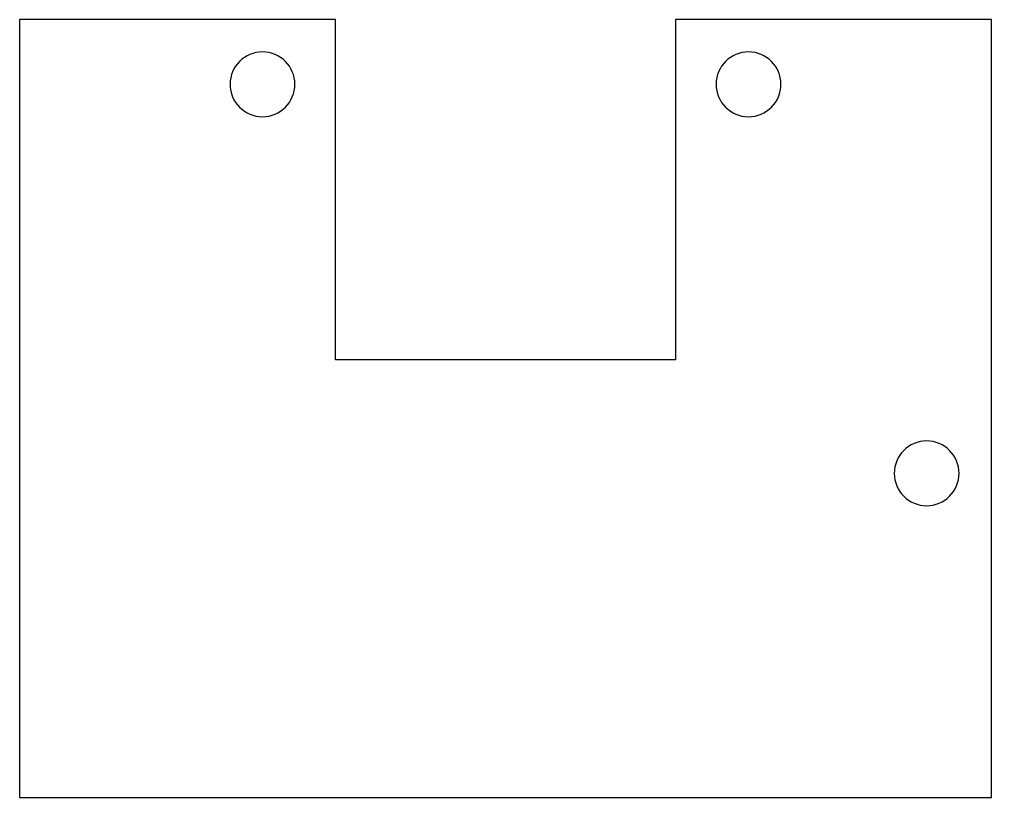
# Model space of a CAD drawing. Extents: x 1558 to 1618, y -479.8 to -431.8.
import ezdxf

# ---------------------------------------------------------------- set-up
doc = ezdxf.new("R2010")
doc.units = 0
doc.layers.add('INDIVIDUAL_PIECES_TO_LASER', color=7, linetype='CONTINUOUS')

msp = doc.modelspace()

# ---------------------------------------------------------------- linework, layer by layer
at = {"layer": 'INDIVIDUAL_PIECES_TO_LASER'}
msp.add_lwpolyline([(1598.522, -431.763), (1598.522, -452.762), (1577.522, -452.762), (1577.522, -431.763), (1558.022, -431.763), (1558.022, -479.763), (1618.023, -479.763), (1618.023, -431.763), (1598.522, -431.763)], dxfattribs=at)
for points in [[(1573.022, -437.763), (1571.917, -437.763), (1571.022, -436.867), (1571.022, -435.763), (1571.022, -434.658), (1571.917, -433.763), (1573.022, -433.763), (1574.127, -433.763), (1575.022, -434.658), (1575.022, -435.763), (1575.022, -436.867), (1574.127, -437.763), (1573.022, -437.763)], [(1603.022, -437.763), (1601.917, -437.763), (1601.022, -436.867), (1601.022, -435.763), (1601.022, -434.658), (1601.917, -433.763), (1603.022, -433.763), (1604.127, -433.763), (1605.022, -434.658), (1605.022, -435.763), (1605.022, -436.867), (1604.127, -437.763), (1603.022, -437.763)], [(1614.016, -461.763), (1612.911, -461.763), (1612.016, -460.867), (1612.016, -459.763), (1612.016, -458.658), (1612.911, -457.763), (1614.016, -457.763), (1615.121, -457.763), (1616.016, -458.658), (1616.016, -459.763), (1616.016, -460.867), (1615.121, -461.763), (1614.016, -461.763)]]:
    msp.add_open_spline(points, degree=3, knots=[0, 0, 0, 0, 1, 1, 1, 2, 2, 2, 3, 3, 3, 4, 4, 4, 4], dxfattribs=at)

doc.saveas('drawing.dxf')
